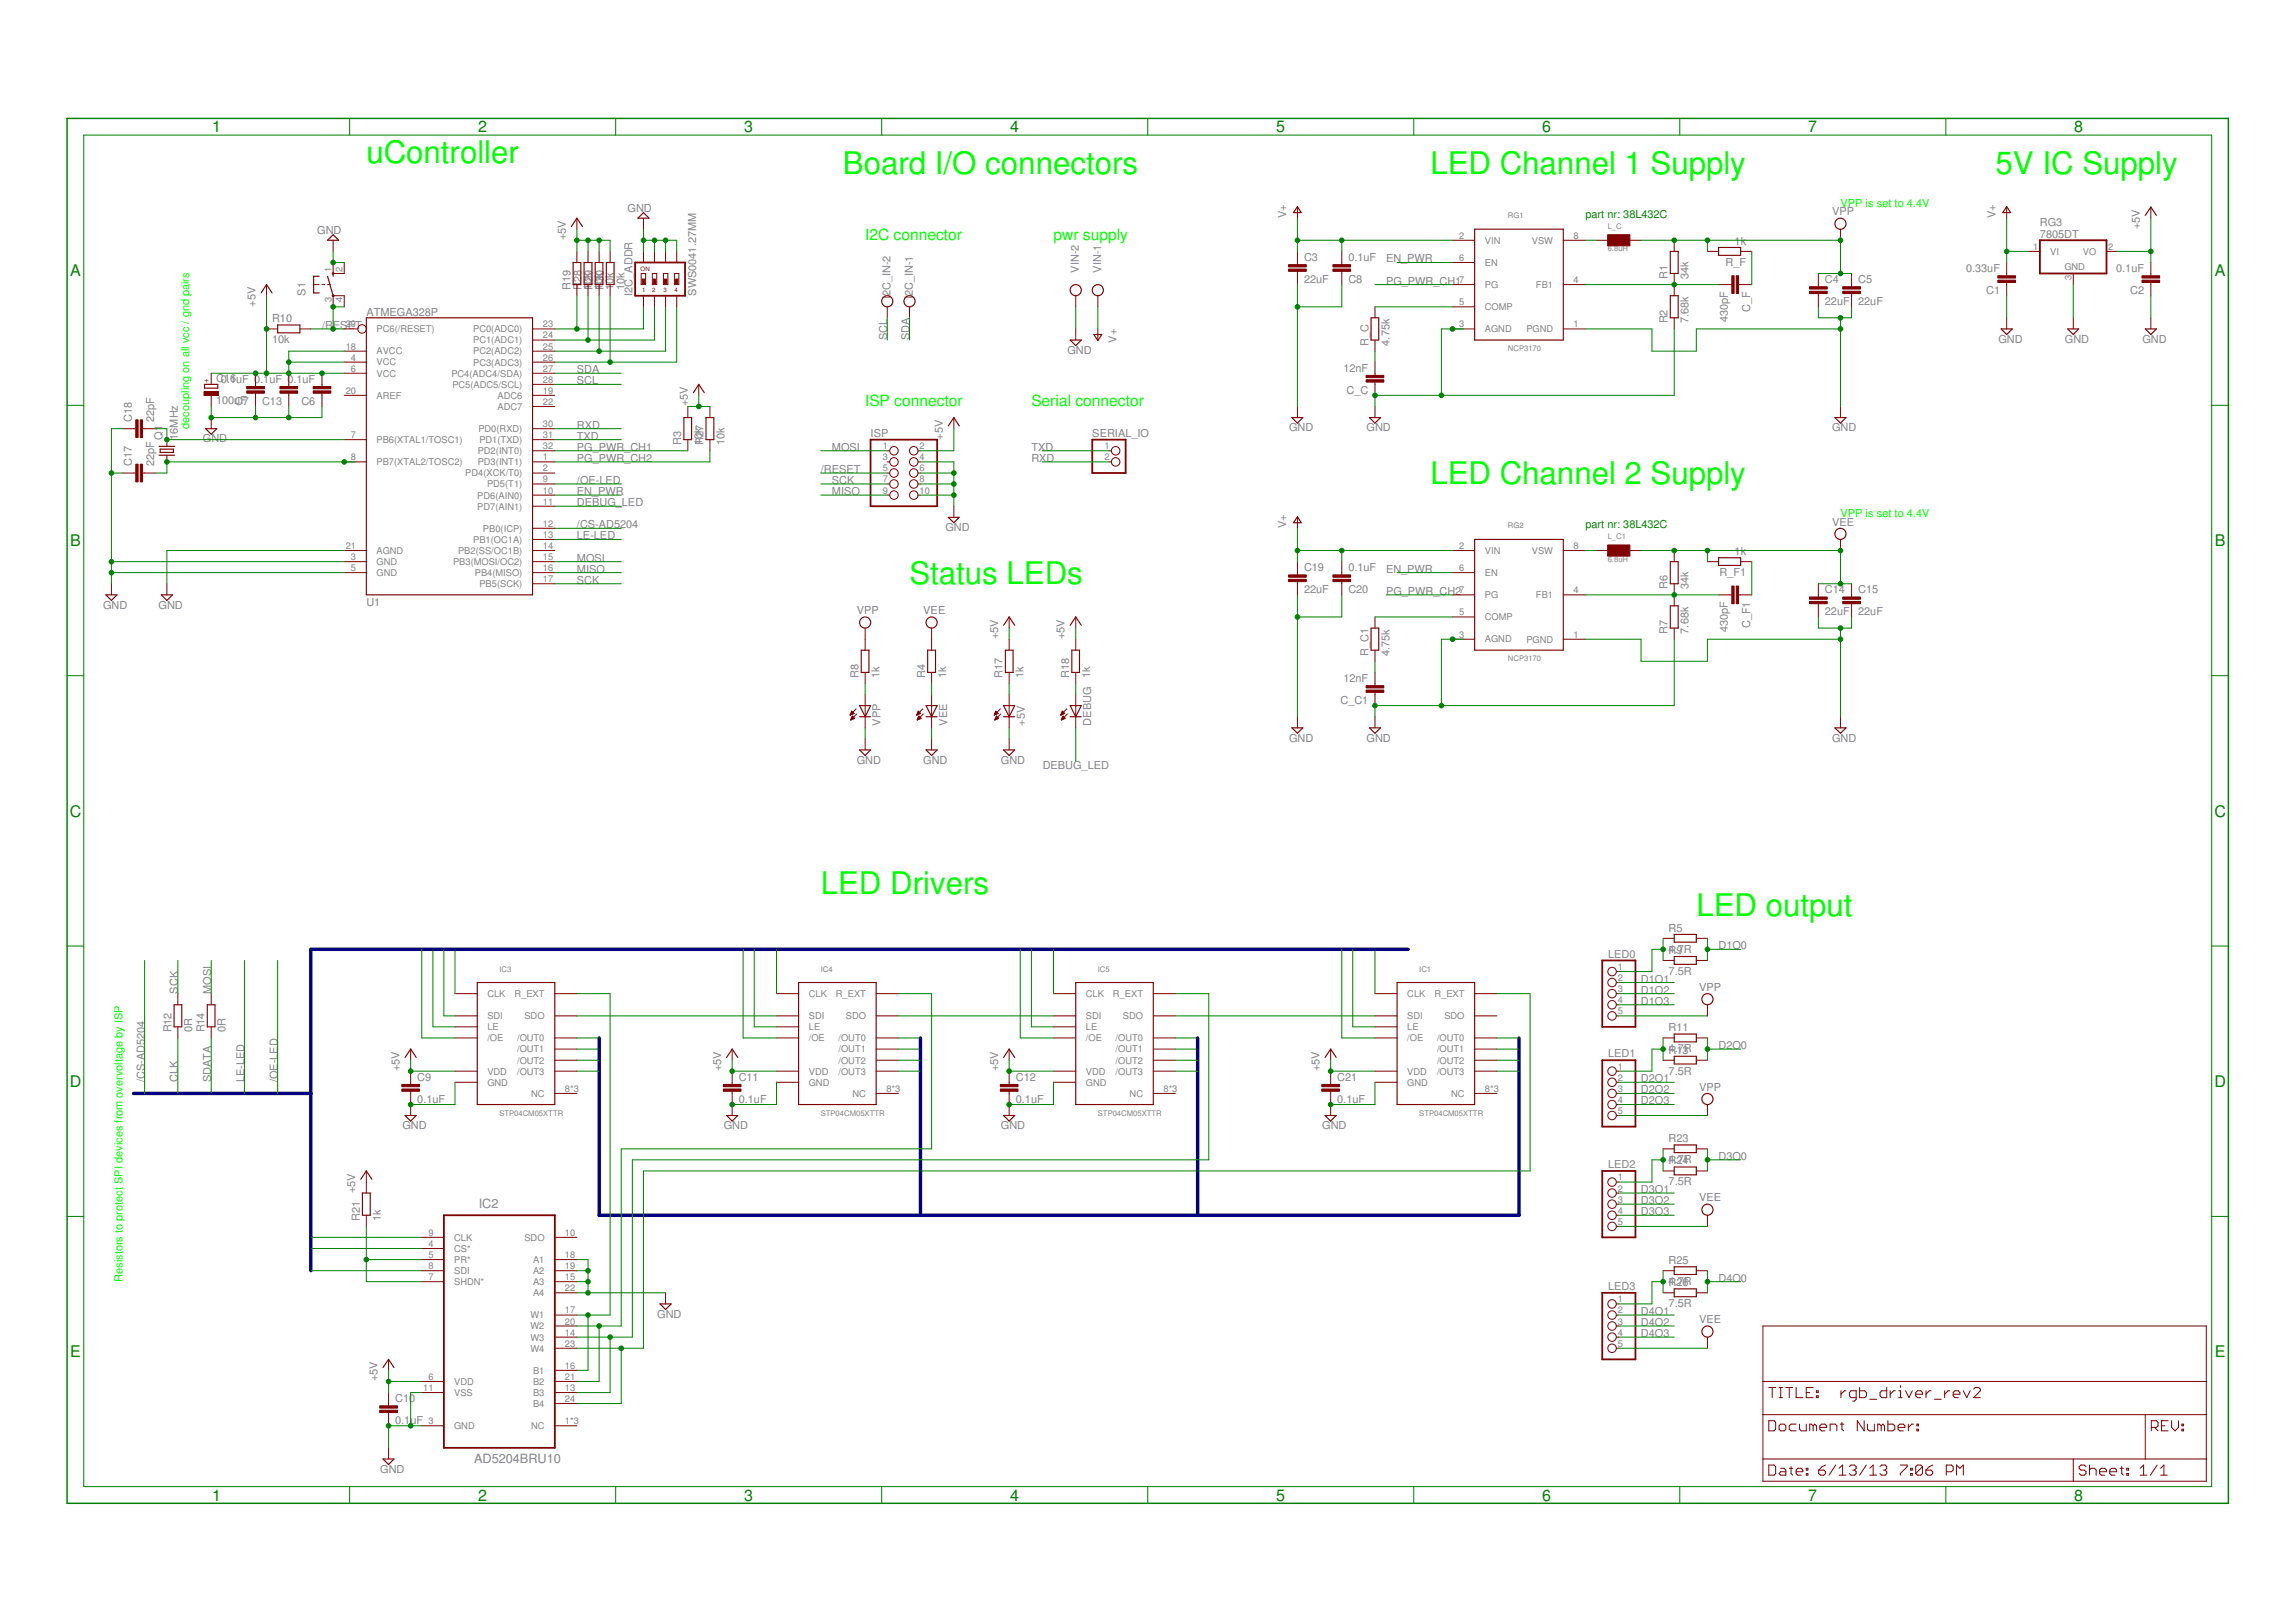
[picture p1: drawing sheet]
<svg xmlns="http://www.w3.org/2000/svg" width="297mm" height="210mm" viewBox="0 0 297 210" stroke-linecap="round" stroke-linejoin="round" font-family="sans-serif">
<defs><g id="words">
<g font-size="4" fill="#0f0">
<text x="47.4" y="21.1">uController</text>
<text x="109.1" y="22.5">Board I/O connectors</text>
<text x="185" y="22.5">LED Channel 1 Supply</text>
<text x="258.2" y="22.5">5V IC Supply</text>
<text x="185" y="62.6">LED Channel 2 Supply</text>
<text x="117.7" y="75.5">Status LEDs</text>
<text x="106.2" y="115.7">LED Drivers</text>
<text x="219.5" y="118.6">LED output</text>
</g>
<g font-size="2.1" fill="#008000">
<text x="27.5" y="17.1">1</text>
<text x="61.9" y="17.1">2</text>
<text x="96.3" y="17.1">3</text>
<text x="130.7" y="17.1">4</text>
<text x="165.1" y="17.1">5</text>
<text x="199.5" y="17.1">6</text>
<text x="233.9" y="17.1">7</text>
<text x="268.4" y="17.1">8</text>
<text x="9.1" y="35.7">A</text>
<text x="286.5" y="35.7">A</text>
<text x="9.1" y="70.7">B</text>
<text x="286.5" y="70.7">B</text>
<text x="9" y="105.7">C</text>
<text x="286.5" y="105.7">C</text>
<text x="9" y="140.7">D</text>
<text x="286.5" y="140.7">D</text>
<text x="9.1" y="175.6">E</text>
<text x="286.5" y="175.6">E</text>
<text x="27.5" y="194.2">1</text>
<text x="61.9" y="194.2">2</text>
<text x="96.3" y="194.2">3</text>
<text x="130.7" y="194.2">4</text>
<text x="165.1" y="194.2">5</text>
<text x="199.5" y="194.2">6</text>
<text x="233.9" y="194.2">7</text>
<text x="268.4" y="194.2">8</text>
</g>
<g font-size="2" fill="#0f0">
<text x="111.9" y="31.1">I2C connector</text>
<text x="136.3" y="31.1">pwr supply</text>
<text x="111.9" y="52.6">ISP connector</text>
<text x="133.4" y="52.6">Serial connector</text>
</g>
<g font-size="1.7" fill="#808080">
<text x="61.9" y="156.3">IC2</text>
<text x="61.3" y="189.3">AD5204BRU10</text>
</g>
<g font-size="1.4" fill="#808080">
<text x="81.2" y="27.4">GND</text>
<text x="166.4" y="28.2" transform="rotate(-90 166.4 28.2)">V+</text>
<text x="237" y="27.9">VPP</text>
<text x="258.2" y="28.2" transform="rotate(-90 258.2 28.2)">V+</text>
<text x="263.9" y="29.3">RG3</text>
<text x="276.8" y="29.7" transform="rotate(-90 276.8 29.7)">+5V</text>
<text x="41" y="30.3">GND</text>
<text x="73.2" y="31.1" transform="rotate(-90 73.2 31.1)">+5V</text>
<text x="139.6" y="35.3" transform="rotate(-90 139.6 35.3)">VIN-2</text>
<text x="142.5" y="35.3" transform="rotate(-90 142.5 35.3)">VIN-1</text>
<text x="168.7" y="33.8">C3</text>
<text x="174.4" y="33.7">0.1uF</text>
<text x="179.3" y="34">EN_PWR</text>
<text x="223.2" y="34.4">R_F</text>
<text x="224.4" y="31.7">1k</text>
<text x="254.3" y="35.2">0.33uF</text>
<text x="263.9" y="30.7">7805DT</text>
<text x="273.8" y="35.2">0.1uF</text>
<text x="33.1" y="39.7" transform="rotate(-90 33.1 39.7)">+5V</text>
<text x="35.2" y="41.7">R10</text>
<text x="39.5" y="38.3" transform="rotate(-90 39.5 38.3)">S1</text>
<text x="47.4" y="40.8">ATMEGA328P</text>
<text x="73.8" y="37.5" transform="rotate(-90 73.8 37.5)">R19</text>
<text x="75.2" y="37.5" transform="rotate(-90 75.2 37.5)">R28</text>
<text x="76.5" y="37.5" transform="rotate(-90 76.5 37.5)">10k</text>
<text x="76.7" y="37.5" transform="rotate(-90 76.7 37.5)">R29</text>
<text x="77.9" y="37.5" transform="rotate(-90 77.9 37.5)">10k</text>
<text x="78.1" y="37.5" transform="rotate(-90 78.1 37.5)">R30</text>
<text x="79.4" y="37.5" transform="rotate(-90 79.4 37.5)">10k</text>
<text x="80.8" y="37.5" transform="rotate(-90 80.8 37.5)">10k</text>
<text x="81.8" y="38.3" transform="rotate(-90 81.8 38.3)">I2C_ADDR</text>
<text x="90.1" y="38.3" transform="rotate(-90 90.1 38.3)">SWS0041.27MM</text>
<text x="115.2" y="38.8" transform="rotate(-90 115.2 38.8)">I2C_IN-2</text>
<text x="118.1" y="38.8" transform="rotate(-90 118.1 38.8)">I2C_IN-1</text>
<text x="168.7" y="36.6">22uF</text>
<text x="174.4" y="36.6">C8</text>
<text x="179.3" y="36.8">PG_PWR_CH1</text>
<text x="215.7" y="41.9" transform="rotate(-90 215.7 41.9)">R2</text>
<text x="215.7" y="36.1" transform="rotate(-90 215.7 36.1)">R1</text>
<text x="218.5" y="41.9" transform="rotate(-90 218.5 41.9)">7.68k</text>
<text x="218.5" y="36.1" transform="rotate(-90 218.5 36.1)">34k</text>
<text x="223.5" y="41.7" transform="rotate(-90 223.5 41.7)">430pF</text>
<text x="226.4" y="40.4" transform="rotate(-90 226.4 40.4)">C_F</text>
<text x="236.1" y="39.5">22uF</text>
<text x="236.1" y="36.6">C4</text>
<text x="240.4" y="39.5">22uF</text>
<text x="240.4" y="36.6">C5</text>
<text x="257" y="38">C1</text>
<text x="275.6" y="38">C2</text>
<text x="35.2" y="44.4">10k</text>
<text x="41.7" y="42.6">/RESET</text>
<text x="114.8" y="44" transform="rotate(-90 114.8 44)">SCL</text>
<text x="117.7" y="44" transform="rotate(-90 117.7 44)">SDA</text>
<text x="138.1" y="45.8">GND</text>
<text x="144.5" y="44.3" transform="rotate(-90 144.5 44.3)">V+</text>
<text x="177" y="44.7" transform="rotate(-90 177 44.7)">R_C</text>
<text x="179.7" y="44.7" transform="rotate(-90 179.7 44.7)">4.75k</text>
<text x="258.5" y="44.4">GND</text>
<text x="267.1" y="44.4">GND</text>
<text x="277.2" y="44.4">GND</text>
<text x="28" y="52.3">100uF</text>
<text x="28" y="49.5">C01.1uF 0.1uF 0.1uF</text>
<text x="29.8" y="49.5">6</text>
<text x="30.4" y="52.4">C7</text>
<text x="33.9" y="52.4">C13</text>
<text x="39" y="52.4">C6</text>
<text x="74.6" y="48.3">SDA</text>
<text x="74.6" y="49.7">SCL</text>
<text x="89" y="52.6" transform="rotate(-90 89 52.6)">+5V</text>
<text x="173.8" y="48.1">12nF</text>
<text x="174.2" y="50.9">C_C</text>
<text x="17.1" y="54.6" transform="rotate(-90 17.1 54.6)">C18</text>
<text x="19.9" y="54.6" transform="rotate(-90 19.9 54.6)">22pF</text>
<text x="21" y="56.9" transform="rotate(-90 21 56.9)">Q1</text>
<text x="23" y="56.9" transform="rotate(-90 23 56.9)">16MHz</text>
<text x="26.2" y="57.3">GND</text>
<text x="74.6" y="56.9">TXD</text>
<text x="74.6" y="58.3">PG_PWR_CH1</text>
<text x="74.6" y="55.5">RXD</text>
<text x="74.6" y="59.8">PG_PWR_CH2</text>
<text x="88.1" y="57.6" transform="rotate(-90 88.1 57.6)">R3</text>
<text x="90.8" y="57.6" transform="rotate(-90 90.8 57.6)">10k</text>
<text x="91" y="57.6" transform="rotate(-90 91 57.6)">R27</text>
<text x="93.7" y="57.6" transform="rotate(-90 93.7 57.6)">10k</text>
<text x="107.6" y="58.3">MOSI</text>
<text x="112.6" y="56.5">ISP</text>
<text x="122" y="56.9" transform="rotate(-90 122 56.9)">+5V</text>
<text x="133.4" y="58.3">TXD</text>
<text x="133.4" y="59.8">RXD</text>
<text x="141.3" y="56.5">SERIAL_IO</text>
<text x="166.8" y="55.8">GND</text>
<text x="176.8" y="55.8">GND</text>
<text x="237" y="55.8">GND</text>
<text x="17.1" y="60.3" transform="rotate(-90 17.1 60.3)">C17</text>
<text x="19.9" y="60.3" transform="rotate(-90 19.9 60.3)">22pF</text>
<text x="74.6" y="65.5">DEBUG_LED</text>
<text x="74.6" y="62.6">/OE-LED</text>
<text x="74.6" y="64.1">EN_PWR</text>
<text x="106.2" y="61.2">/RESET</text>
<text x="107.6" y="62.6">SCK</text>
<text x="107.6" y="64.1">MISO</text>
<text x="74.6" y="68.4">/CS-AD5204</text>
<text x="74.6" y="69.8">LE-LED</text>
<text x="122.3" y="68.7">GND</text>
<text x="166.4" y="68.4" transform="rotate(-90 166.4 68.4)">V+</text>
<text x="224.4" y="71.8">1k</text>
<text x="237" y="68">VEE</text>
<text x="74.6" y="75.5">SCK</text>
<text x="74.6" y="72.7">MOSI</text>
<text x="74.6" y="74.1">MISO</text>
<text x="168.7" y="76.8">22uF</text>
<text x="168.7" y="73.9">C19</text>
<text x="174.4" y="73.9">0.1uF</text>
<text x="174.4" y="76.8">C20</text>
<text x="179.3" y="77">PG_PWR_CH2</text>
<text x="179.3" y="74.1">EN_PWR</text>
<text x="215.7" y="76.3" transform="rotate(-90 215.7 76.3)">R6</text>
<text x="218.5" y="76.3" transform="rotate(-90 218.5 76.3)">34k</text>
<text x="222.5" y="74.5">R_F1</text>
<text x="236.1" y="76.8">C14</text>
<text x="240.4" y="76.8">C15</text>
<text x="13.3" y="78.8">GND</text>
<text x="20.5" y="78.8">GND</text>
<text x="47.4" y="78.4">U1</text>
<text x="110.8" y="79.5">VPP</text>
<text x="119.4" y="79.5">VEE</text>
<text x="129.1" y="82.7" transform="rotate(-90 129.1 82.7)">+5V</text>
<text x="137.7" y="82.7" transform="rotate(-90 137.7 82.7)">+5V</text>
<text x="215.7" y="82" transform="rotate(-90 215.7 82)">R7</text>
<text x="218.5" y="82" transform="rotate(-90 218.5 82)">7.68k</text>
<text x="223.5" y="81.8" transform="rotate(-90 223.5 81.8)">430pF</text>
<text x="226.4" y="81.3" transform="rotate(-90 226.4 81.3)">C_F1</text>
<text x="236.1" y="79.6">22uF</text>
<text x="240.4" y="79.6">22uF</text>
<text x="111.1" y="87.7" transform="rotate(-90 111.1 87.7)">R8</text>
<text x="113.8" y="87.7" transform="rotate(-90 113.8 87.7)">1k</text>
<text x="119.7" y="87.7" transform="rotate(-90 119.7 87.7)">R4</text>
<text x="122.4" y="87.7" transform="rotate(-90 122.4 87.7)">1k</text>
<text x="129.7" y="87.7" transform="rotate(-90 129.7 87.7)">R17</text>
<text x="132.4" y="87.7" transform="rotate(-90 132.4 87.7)">1k</text>
<text x="138.3" y="87.7" transform="rotate(-90 138.3 87.7)">R18</text>
<text x="141" y="87.7" transform="rotate(-90 141 87.7)">1k</text>
<text x="173.8" y="88.2">12nF</text>
<text x="177" y="84.9" transform="rotate(-90 177 84.9)">R_C1</text>
<text x="179.7" y="84.9" transform="rotate(-90 179.7 84.9)">4.75k</text>
<text x="113.9" y="93.9" transform="rotate(-90 113.9 93.9)">VPP</text>
<text x="122.5" y="93.9" transform="rotate(-90 122.5 93.9)">VEE</text>
<text x="132.6" y="93.9" transform="rotate(-90 132.6 93.9)">+5V</text>
<text x="141.2" y="93.9" transform="rotate(-90 141.2 93.9)">DEBUG</text>
<text x="166.8" y="96">GND</text>
<text x="173.4" y="91.1">C_C1</text>
<text x="176.8" y="96">GND</text>
<text x="237" y="96">GND</text>
<text x="110.8" y="98.8">GND</text>
<text x="119.4" y="98.8">GND</text>
<text x="129.5" y="98.8">GND</text>
<text x="134.9" y="99.5">DEBUG_LED</text>
<text x="208" y="123.9">LED0</text>
<text x="215.9" y="123.3">4.7R</text>
<text x="215.9" y="120.6">R5</text>
<text x="215.9" y="123.4">R9</text>
<text x="222.3" y="122.9">D1O0</text>
<text x="23" y="128.6" transform="rotate(-90 23 128.6)">SCK</text>
<text x="27.3" y="128.6" transform="rotate(-90 27.3 128.6)">MOSI</text>
<text x="212.3" y="127.2">D1O1</text>
<text x="212.3" y="128.6">D1O2</text>
<text x="212.3" y="130">D1O3</text>
<text x="215.9" y="126.2">7.5R</text>
<text x="219.8" y="128.2">VPP</text>
<text x="22.2" y="133.6" transform="rotate(-90 22.2 133.6)">R12</text>
<text x="24.9" y="133.6" transform="rotate(-90 24.9 133.6)">0R</text>
<text x="26.5" y="133.6" transform="rotate(-90 26.5 133.6)">R14</text>
<text x="29.2" y="133.6" transform="rotate(-90 29.2 133.6)">0R</text>
<text x="208" y="136.8">LED1</text>
<text x="215.9" y="136.2">4.7R</text>
<text x="215.9" y="133.5">R11</text>
<text x="215.9" y="136.3">R13</text>
<text x="222.3" y="135.8">D2O0</text>
<text x="18.7" y="140.1" transform="rotate(-90 18.7 140.1)">/CS-AD5204</text>
<text x="23" y="140.1" transform="rotate(-90 23 140.1)">CLK</text>
<text x="27.3" y="140.1" transform="rotate(-90 27.3 140.1)">SDATA</text>
<text x="31.6" y="140.1" transform="rotate(-90 31.6 140.1)">LE-LED</text>
<text x="35.9" y="140.1" transform="rotate(-90 35.9 140.1)">/OE-LED</text>
<text x="51.7" y="138.6" transform="rotate(-90 51.7 138.6)">+5V</text>
<text x="54" y="142.7">0.1uF</text>
<text x="54" y="139.8">C9</text>
<text x="93.3" y="138.6" transform="rotate(-90 93.3 138.6)">+5V</text>
<text x="95.6" y="142.7">0.1uF</text>
<text x="95.6" y="139.8">C11</text>
<text x="129.1" y="138.6" transform="rotate(-90 129.1 138.6)">+5V</text>
<text x="131.4" y="142.7">0.1uF</text>
<text x="131.4" y="139.8">C12</text>
<text x="170.7" y="138.6" transform="rotate(-90 170.7 138.6)">+5V</text>
<text x="173" y="142.7">0.1uF</text>
<text x="173" y="139.8">C21</text>
<text x="212.3" y="140.1">D2O1</text>
<text x="212.3" y="141.5">D2O2</text>
<text x="212.3" y="142.9">D2O3</text>
<text x="215.9" y="139.1">7.5R</text>
<text x="219.8" y="141.1">VPP</text>
<text x="52.1" y="146.2">GND</text>
<text x="93.6" y="146.2">GND</text>
<text x="129.5" y="146.2">GND</text>
<text x="171.1" y="146.2">GND</text>
<text x="215.9" y="147.8">R23</text>
<text x="46" y="154.4" transform="rotate(-90 46 154.4)">+5V</text>
<text x="208" y="151.2">LED2</text>
<text x="212.3" y="154.4">D3O1</text>
<text x="212.3" y="155.8">D3O2</text>
<text x="215.9" y="150.5">4.7R</text>
<text x="215.9" y="153.4">7.5R</text>
<text x="215.9" y="150.7">R24</text>
<text x="219.8" y="155.5">VEE</text>
<text x="222.3" y="150.1">D3O0</text>
<text x="46.5" y="158" transform="rotate(-90 46.5 158)">R21</text>
<text x="49.3" y="158" transform="rotate(-90 49.3 158)">1k</text>
<text x="212.3" y="157.3">D3O3</text>
<text x="208" y="166.9">LED3</text>
<text x="215.9" y="166.3">4.7R</text>
<text x="215.9" y="163.6">R25</text>
<text x="215.9" y="166.5">R26</text>
<text x="222.3" y="165.9">D4O0</text>
<text x="85" y="170.5">GND</text>
<text x="212.3" y="170.2">D4O1</text>
<text x="212.3" y="171.6">D4O2</text>
<text x="212.3" y="173">D4O3</text>
<text x="215.9" y="169.2">7.5R</text>
<text x="219.8" y="171.2">VEE</text>
<text x="48.8" y="178.8" transform="rotate(-90 48.8 178.8)">+5V</text>
<text x="51.1" y="184.3">0.1uF</text>
<text x="51.1" y="181.4">C10</text>
<text x="49.2" y="190.6">GND</text>
</g>
<g font-size="1.4" fill="#008000">
<text x="205.1" y="28.2">part nr: 38L432C</text>
<text x="205.1" y="68.4">part nr: 38L432C</text>
</g>
<g font-size="1.4" fill="#0f0">
<text x="238.1" y="26.8">VPP is set to 4.4V</text>
<text x="24.5" y="55.5" transform="rotate(-90 24.5 55.5)">decoupling on all vcc / gnd pairs</text>
<text x="238.1" y="66.9">VPP is set to 4.4V</text>
<text x="15.8" y="165.9" transform="rotate(-90 15.8 165.9)">Resistors to protect SPI devices from overvoltage by ISP</text>
</g>
<g font-size="1.2" fill="#808080">
<text x="42.9" y="35.2" transform="rotate(-90 42.9 35.2)">1</text>
<text x="44.3" y="35.2" transform="rotate(-90 44.3 35.2)">2</text>
<text x="188.8" y="30.9">2</text>
<text x="188.8" y="33.8">6</text>
<text x="192.1" y="31.5">VIN</text>
<text x="192.1" y="34.4">EN</text>
<text x="198.2" y="31.5">VSW</text>
<text x="203.6" y="30.9">8</text>
<text x="263" y="32.3">1</text>
<text x="265.2" y="33">VI</text>
<text x="267.1" y="35">GND</text>
<text x="269.5" y="33">VO</text>
<text x="272.7" y="32.3">2</text>
<text x="42.9" y="39.1" transform="rotate(-90 42.9 39.1)">3</text>
<text x="44.3" y="39.1" transform="rotate(-90 44.3 39.1)">4</text>
<text x="188.8" y="36.6">7</text>
<text x="188.8" y="39.5">5</text>
<text x="192.1" y="37.3">PG</text>
<text x="192.1" y="40.1">COMP</text>
<text x="198.7" y="37.3">FB1</text>
<text x="203.6" y="36.6">4</text>
<text x="268" y="36.3" transform="rotate(-90 268 36.3)">3</text>
<text x="44.7" y="45.2">18</text>
<text x="44.7" y="42.4">29</text>
<text x="45.4" y="46.7">4</text>
<text x="48.7" y="47.3">VCC</text>
<text x="48.7" y="45.9">AVCC</text>
<text x="48.7" y="43">PC6(/RESET)</text>
<text x="61.2" y="47.3">PC3(ADC3)</text>
<text x="61.2" y="45.9">PC2(ADC2)</text>
<text x="61.2" y="44.4">PC1(ADC1)</text>
<text x="61.2" y="43">PC0(ADC0)</text>
<text x="70.2" y="46.7">26</text>
<text x="70.2" y="45.2">25</text>
<text x="70.2" y="43.8">24</text>
<text x="70.2" y="42.4">23</text>
<text x="188.8" y="42.4">3</text>
<text x="192.1" y="43">AGND</text>
<text x="197.5" y="43">PGND</text>
<text x="203.6" y="42.4">1</text>
<text x="44.7" y="51">20</text>
<text x="45.4" y="48.1">6</text>
<text x="48.7" y="48.7">VCC</text>
<text x="48.7" y="51.6">AREF</text>
<text x="58.4" y="48.7">PC4(ADC4/SDA)</text>
<text x="58.5" y="50.2">PC5(ADC5/SCL)</text>
<text x="64.4" y="53">ADC7</text>
<text x="64.4" y="51.6">ADC6</text>
<text x="70.2" y="52.4">22</text>
<text x="70.2" y="51">19</text>
<text x="70.2" y="49.5">28</text>
<text x="70.2" y="48.1">27</text>
<text x="45.4" y="59.6">8</text>
<text x="45.4" y="56.7">7</text>
<text x="48.7" y="57.3">PB6(XTAL1/TOSC1)</text>
<text x="61.8" y="58.8">PD2(INT0)</text>
<text x="61.9" y="55.9">PD0(RXD)</text>
<text x="62" y="57.3">PD1(TXD)</text>
<text x="70.2" y="59.6">1</text>
<text x="70.2" y="58.1">32</text>
<text x="70.2" y="56.7">31</text>
<text x="70.2" y="55.3">30</text>
<text x="114.2" y="58.1">1</text>
<text x="114.2" y="59.6">3</text>
<text x="119" y="58.1">2</text>
<text x="119" y="59.6">4</text>
<text x="142.9" y="58.1">1</text>
<text x="142.9" y="59.6">2</text>
<text x="48.7" y="60.2">PB7(XTAL2/TOSC2)</text>
<text x="60.2" y="61.6">PD4(XCK/T0)</text>
<text x="61.7" y="65.9">PD7(AIN1)</text>
<text x="61.7" y="64.5">PD6(AIN0)</text>
<text x="61.8" y="60.2">PD3(INT1)</text>
<text x="63" y="63.1">PD5(T1)</text>
<text x="70.2" y="65.3">11</text>
<text x="70.2" y="63.9">10</text>
<text x="70.2" y="62.4">9</text>
<text x="70.2" y="61">2</text>
<text x="114.2" y="61">5</text>
<text x="114.2" y="62.4">7</text>
<text x="114.2" y="63.9">9</text>
<text x="119" y="61">6</text>
<text x="119" y="62.4">8</text>
<text x="119" y="63.9">10</text>
<text x="44.7" y="71">21</text>
<text x="48.7" y="71.7">AGND</text>
<text x="59.3" y="71.7">PB2(SS/OC1B)</text>
<text x="61.2" y="70.2">PB1(OC1A)</text>
<text x="62.5" y="68.8">PB0(ICP)</text>
<text x="70.2" y="71">14</text>
<text x="70.2" y="69.6">13</text>
<text x="70.2" y="68.2">12</text>
<text x="188.8" y="71">2</text>
<text x="192.1" y="71.7">VIN</text>
<text x="198.2" y="71.7">VSW</text>
<text x="203.6" y="71">8</text>
<text x="45.4" y="72.5">3</text>
<text x="45.4" y="73.9">5</text>
<text x="48.7" y="73.1">GND</text>
<text x="48.7" y="74.5">GND</text>
<text x="58.6" y="73.1">PB3(MOSI/OC2)</text>
<text x="61.4" y="74.5">PB4(MISO)</text>
<text x="62" y="76">PB5(SCK)</text>
<text x="70.2" y="75.3">17</text>
<text x="70.2" y="73.9">16</text>
<text x="70.2" y="72.5">15</text>
<text x="188.8" y="73.9">6</text>
<text x="188.8" y="76.8">7</text>
<text x="192.1" y="74.5">EN</text>
<text x="192.1" y="77.4">PG</text>
<text x="198.7" y="77.4">FB1</text>
<text x="203.6" y="76.8">4</text>
<text x="188.8" y="79.6">5</text>
<text x="188.8" y="82.5">3</text>
<text x="192.1" y="80.3">COMP</text>
<text x="192.1" y="83.1">AGND</text>
<text x="197.5" y="83.2">PGND</text>
<text x="203.6" y="82.5">1</text>
<text x="209.3" y="125.5">1</text>
<text x="63.1" y="129">CLK</text>
<text x="63.1" y="131.9">SDI</text>
<text x="66.6" y="129">R_EXT</text>
<text x="67.8" y="131.9">SDO</text>
<text x="104.6" y="129">CLK</text>
<text x="104.6" y="131.9">SDI</text>
<text x="108.1" y="129">R_EXT</text>
<text x="109.4" y="131.9">SDO</text>
<text x="140.5" y="129">CLK</text>
<text x="140.5" y="131.9">SDI</text>
<text x="144" y="129">R_EXT</text>
<text x="145.3" y="131.9">SDO</text>
<text x="182.1" y="129">CLK</text>
<text x="182.1" y="131.9">SDI</text>
<text x="185.6" y="129">R_EXT</text>
<text x="186.9" y="131.9">SDO</text>
<text x="209.3" y="127">2</text>
<text x="209.3" y="128.4">3</text>
<text x="209.3" y="129.8">4</text>
<text x="209.3" y="131.3">5</text>
<text x="63.1" y="134.8">/OE</text>
<text x="63.1" y="133.3">LE</text>
<text x="66.9" y="134.8">/OUT0</text>
<text x="66.9" y="136.2">/OUT1</text>
<text x="66.9" y="137.6">/OUT2</text>
<text x="104.6" y="134.8">/OE</text>
<text x="104.6" y="133.3">LE</text>
<text x="108.5" y="134.8">/OUT0</text>
<text x="108.5" y="136.2">/OUT1</text>
<text x="108.5" y="137.6">/OUT2</text>
<text x="140.5" y="134.8">/OE</text>
<text x="140.5" y="133.3">LE</text>
<text x="144.3" y="134.8">/OUT0</text>
<text x="144.3" y="136.2">/OUT1</text>
<text x="144.3" y="137.6">/OUT2</text>
<text x="182.1" y="134.8">/OE</text>
<text x="182.1" y="133.3">LE</text>
<text x="185.9" y="134.8">/OUT0</text>
<text x="185.9" y="136.2">/OUT1</text>
<text x="185.9" y="137.6">/OUT2</text>
<text x="63.1" y="140.5">GND</text>
<text x="63.1" y="139.1">VDD</text>
<text x="66.9" y="139.1">/OUT3</text>
<text x="68.7" y="141.9">NC</text>
<text x="73.1" y="141.3">8*3</text>
<text x="104.6" y="140.5">GND</text>
<text x="104.6" y="139.1">VDD</text>
<text x="108.5" y="139.1">/OUT3</text>
<text x="110.3" y="141.9">NC</text>
<text x="114.7" y="141.3">8*3</text>
<text x="140.5" y="140.5">GND</text>
<text x="140.5" y="139.1">VDD</text>
<text x="144.3" y="139.1">/OUT3</text>
<text x="146.1" y="141.9">NC</text>
<text x="150.5" y="141.3">8*3</text>
<text x="182.1" y="140.5">GND</text>
<text x="182.1" y="139.1">VDD</text>
<text x="185.9" y="139.1">/OUT3</text>
<text x="187.7" y="141.9">NC</text>
<text x="192.1" y="141.3">8*3</text>
<text x="209.3" y="138.4">1</text>
<text x="209.3" y="139.9">2</text>
<text x="209.3" y="141.3">3</text>
<text x="209.3" y="142.7">4</text>
<text x="209.3" y="144.2">5</text>
<text x="209.3" y="152.8">1</text>
<text x="209.3" y="154.2">2</text>
<text x="209.3" y="155.6">3</text>
<text x="55.4" y="159.9">9</text>
<text x="55.4" y="161.4">4</text>
<text x="58.8" y="160.6">CLK</text>
<text x="58.8" y="162">CS*</text>
<text x="67.8" y="160.6">SDO</text>
<text x="73.1" y="159.9">10</text>
<text x="209.3" y="157.1">4</text>
<text x="209.3" y="158.5">5</text>
<text x="55.4" y="162.8">5</text>
<text x="55.4" y="164.2">8</text>
<text x="55.4" y="165.7">7</text>
<text x="58.8" y="163.4">PR*</text>
<text x="58.8" y="164.9">SDI</text>
<text x="58.8" y="166.3">SHDN*</text>
<text x="69" y="163.4">A1</text>
<text x="69" y="164.9">A2</text>
<text x="69" y="166.3">A3</text>
<text x="69" y="167.7">A4</text>
<text x="73.1" y="162.8">18</text>
<text x="73.1" y="164.2">19</text>
<text x="73.1" y="165.7">15</text>
<text x="73.1" y="167.1">22</text>
<text x="68.6" y="170.6">W1</text>
<text x="68.6" y="172">W2</text>
<text x="68.6" y="173.5">W3</text>
<text x="73.1" y="170">17</text>
<text x="73.1" y="171.4">20</text>
<text x="73.1" y="172.8">14</text>
<text x="209.3" y="168.5">1</text>
<text x="209.3" y="170">2</text>
<text x="209.3" y="171.4">3</text>
<text x="209.3" y="172.8">4</text>
<text x="55.4" y="178.6">6</text>
<text x="58.8" y="179.2">VDD</text>
<text x="68.6" y="174.9">W4</text>
<text x="69" y="177.8">B1</text>
<text x="69" y="179.2">B2</text>
<text x="73.1" y="177.1">16</text>
<text x="73.1" y="178.6">21</text>
<text x="73.1" y="174.3">23</text>
<text x="209.3" y="174.3">5</text>
<text x="54.8" y="180">11</text>
<text x="55.4" y="184.3">3</text>
<text x="58.8" y="180.6">VSS</text>
<text x="58.8" y="184.9">GND</text>
<text x="68.7" y="184.9">NC</text>
<text x="69" y="180.6">B3</text>
<text x="69" y="182.1">B4</text>
<text x="73.1" y="180">13</text>
<text x="73.1" y="181.4">24</text>
<text x="73.1" y="184.3">1*3</text>
</g>
<g font-size="1" fill="#808080">
<text x="195.1" y="28.2">RG1</text>
<text x="208" y="29.7">L_C</text>
<text x="208" y="32.5">6.8uH</text>
<text x="195.1" y="45.4">NCP3170</text>
<text x="195.1" y="68.4">RG2</text>
<text x="208" y="69.8">L_C1</text>
<text x="208" y="72.7">6.8uH</text>
<text x="195.1" y="85.6">NCP3170</text>
<text x="64.6" y="125.7">IC3</text>
<text x="106.2" y="125.7">IC4</text>
<text x="142" y="125.7">IC5</text>
<text x="183.6" y="125.7">IC1</text>
<text x="64.6" y="144.4">STP04CM05XTTR</text>
<text x="106.2" y="144.4">STP04CM05XTTR</text>
<text x="142" y="144.4">STP04CM05XTTR</text>
<text x="183.6" y="144.4">STP04CM05XTTR</text>
</g>
<text font-size="1" fill="#800000" x="27" y="49.5" transform="rotate(-90 27 49.5)">+</text>
<g font-size=".8" fill="#800000">
<text x="82.9" y="35">ON</text>
<text x="83.1" y="37.8">1</text>
<text x="84.4" y="37.8">2</text>
<text x="85.8" y="37.8">3</text>
<text x="87.3" y="37.8">4</text>
</g>
</g></defs>
<g fill="none" stroke="#800000" stroke-width=".15">
<path d="M33.8 37.9l.7-1.1 .7 1.1M41.3 35.8h-.7v2.1h.7M42.4 35.8l.7 2.5M42.4 31.1l.7-.7 .7 .7zM43.1 35.4v.4M73.9 29.3l.7-1.1 .8 1.1M74.1 34h1v2.8h-1zM75.6 34h1v2.8h-1zM77 34h1v2.8h-1zM78.4 34h1v2.8h-1zM82.5 28.2l.7-.7 .8 .7zM167.9 26.7l.4 .8h-1z"/>
<path d="M190.8 29.7h11.4v14.3h-11.4zM216.1 38.3h1v2.8h-1zM216.1 32.5h1v2.9h-1zM222.3 32h2.9v1h-2.9zM259.6 26.7l.5 .8h-1zM277.5 27.9l.8-1.1 .7 1.1M20.6 57.8h2M20.6 58.9h2M20.7 58.1h1.7v.4h-1.7zM26.5 49.7h1.7v.5h-1.7zM26.6 55.5h1.4l-.7 .7zM35.9 42.1h2.9v1h-2.9z"/>
<path d="M47.4 41.1h21.5v35.9h-21.5zM88.5 54h1v2.9h-1zM89.7 50.8l.7-1.1 .7 1.1M91.3 54h1.1v2.9h-1.1zM122.7 55.1l.7-1.1 .7 1.1M138.5 44h1.4l-.7 .7zM141.5 43.3h1l-.5 .8zM167.1 54h1.5l-.7 .8zM177.2 54h1.4l-.7 .8zM177.4 41.1h1v2.9h-1zM237.4 54h1.4l-.7 .8zM258.9 42.6h1.4l-.7 .7z"/>
<path d="M267.5 42.6h1.4l-.7 .7zM277.5 42.6h1.5l-.7 .7zM13.7 77h1.4l-.7 .7zM20.9 77h1.4l-.7 .7zM122.7 67h1.4l-.7 .6zM167.9 66.9l.4 .7h-1zM190.8 69.8h11.4v14.3h-11.4zM216.1 72.7h1v2.8h-1zM216.1 78.4h1v2.9h-1zM222.3 72.2h2.9v1h-2.9zM111.2 92.8h1.4M111.2 91.3h1.4l-.7 1.5z"/>
<path d="M111.2 97h1.4l-.7 .8zM111.4 84.1h1v2.9h-1zM119.8 92.8h1.4M119.8 91.3h1.4l-.7 1.5zM119.8 97h1.4l-.7 .8zM120 84.1h1v2.9h-1zM129.8 91.3h1.5l-.7 1.5zM129.8 92.8h1.5M129.8 80.9l.8-1.1 .7 1.1M129.8 97h1.5l-.7 .8zM130.1 84.1h1v2.9h-1zM138.5 92.8h1.4"/>
<path d="M138.5 91.3h1.4l-.7 1.5zM138.5 80.9l.7-1.1 .7 1.1M138.7 84.1h1v2.9h-1zM167.1 94.2h1.5l-.7 .7zM177.2 94.2h1.4l-.7 .7zM177.4 81.3h1v2.8h-1zM237.4 94.2h1.4l-.7 .7zM22.5 130h1v2.9h-1zM26.8 130h1v2.9h-1zM52.4 136.8l.7-1 .7 1M61.7 127.1h10.1v15.8h-10.1zM94 136.8l.7-1 .7 1"/>
<path d="M103.3 127.1h10v15.8h-10zM129.8 136.8l.8-1 .7 1M139.2 127.1h10v15.8h-10zM171.4 136.8l.7-1 .8 1M180.7 127.1h10.1v15.8h-10.1zM216.6 120.9h2.9v1h-2.9zM216.6 123.8h2.9v1h-2.9zM216.6 133.8h2.9v1h-2.9zM216.6 136.7h2.9v1h-2.9zM46.7 152.6l.7-1.1 .7 1.1M46.9 154.4h1v2.9h-1zM52.4 144.4h1.4l-.7 .7z"/>
<path d="M94 144.4h1.4l-.7 .7zM129.8 144.4h1.5l-.7 .7zM171.4 144.4h1.5l-.8 .7zM216.6 148.2h2.9v1h-2.9zM216.6 151h2.9v1h-2.9zM49.6 177l.7-1.1 .7 1.1M85.4 168.7h1.4l-.7 .8zM216.6 163.9h2.9v1h-2.9zM216.6 166.8h2.9v1h-2.9zM49.6 188.8h1.4l-.7 .7z"/>
<circle cx="114.8" cy="39" r=".72"/>
<circle cx="117.7" cy="39" r=".72"/>
<circle cx="139.2" cy="37.5" r=".72"/>
<circle cx="142" cy="37.5" r=".72"/>
<circle cx="238.1" cy="29" r=".72"/>
<circle cx="238.1" cy="69.1" r=".72"/>
<circle cx="111.9" cy="80.6" r=".72"/>
<circle cx="120.5" cy="80.6" r=".72"/>
<circle cx="220.9" cy="129.3" r=".72"/>
<circle cx="220.9" cy="156.5" r=".72"/>
<circle cx="220.9" cy="142.2" r=".72"/>
<circle cx="220.9" cy="172.3" r=".72"/>
</g>
<g fill="none" stroke="#800000" stroke-width=".13">
<path d="M34.5 36.8v1.5M40.6 36.8h.7M41.7 36.8h.3M42.4 36.8h.3M43.1 34v1.4h1.4v-1.4M43.1 39.7v-1.4h1.4v1.4M43.1 31.1v1.4M74.6 28.2v1.5M74.6 32.5v1.5M74.6 36.8v1.5M76.1 32.5v1.5M76.1 36.8v1.5"/>
<path d="M77.5 32.5v1.5M77.5 36.8v1.5M78.9 32.5v1.5M78.9 36.8v1.5M83 35.4h.5v1.4h-.5zM83.2 28.2v1.5M83.2 32.5v1.5M83.2 38.3v1.4M84.4 35.4h.6v1.4h-.6zM84.7 32.5v1.5M84.7 38.3v1.4M85.8 35.4h.6v1.4h-.6z"/>
<path d="M86.1 32.5v1.5M86.1 38.3v1.4M87.2 35.4h.6v1.4h-.6zM87.5 32.5v1.5M87.5 38.3v1.4M114.8 39.7v1.4M117.7 39.7v1.4M139.2 38.3v1.4M142 38.3v1.4M167.9 26.8v1.4M167.9 32.5v1.7M167.9 35.1v1.7"/>
<path d="M173.6 32.5v1.7M173.6 35.1v1.7M177.9 39.7v1.4M187.9 36.8h2.9M187.9 31.1h2.9M187.9 34h2.9M187.9 39.7h2.9M202.2 36.8h2.9M202.2 31.1h2.9M206.6 31.1h1.4M210.9 31.1h1.4M216.6 31.1v1.4"/>
<path d="M216.6 35.4v2.9M220.9 32.5h1.4M222.3 36.8h1.7M224.9 36.8h1.7M225.2 32.5h1.4M235.2 35.4v1.7M235.2 38v1.7M238.1 29.7v1.4M239.5 35.4v1.7M239.5 38v1.7M259.6 26.8v1.4M259.6 34v1.7"/>
<path d="M259.6 36.6v1.7M262.5 32.5h1.4M268.2 35.4v1.4M272.5 32.5h1.5M278.3 26.8v1.4M278.3 34v1.7M278.3 36.6v1.7M15.9 55.5h1.7M18.4 55.5h1.8M21.6 56.9v.9M21.6 58.9v.9M27.3 48.3v1.4"/>
<path d="M27.3 51.2v1.4M27.3 54v1.5M33.1 48.3v1.7M33.1 50.9v1.7M34.5 42.6h1.4M37.4 48.3v1.7M37.4 50.9v1.7M38.8 42.6h1.4M41.7 48.3v1.7M41.7 50.9v1.7M44.5 59.8h2.9M44.5 56.9h2.9"/>
<path d="M44.5 46.9h2.9M44.5 48.3h2.9M44.5 51.2h2.9M44.5 45.4h2.9M44.5 42.6h1.8M68.9 59.8h2.9M68.9 56.9h2.9M68.9 46.9h2.9M68.9 48.3h2.9M68.9 51.2h2.9M68.9 45.4h2.9M68.9 58.3h2.9"/>
<path d="M68.9 55.5h2.9M68.9 52.6h2.9M68.9 49.7h2.9M68.9 44h2.9M68.9 42.6h2.9M89 52.6v1.4M89 56.9v1.4M90.4 49.7v1.5M91.8 52.6v1.4M91.8 56.9v1.4M114.8 59.8h.3M114.8 58.3h.3"/>
<path d="M118.8 59.8h.3M118.8 58.3h.3M123.4 54v1.5M139.2 42.6v1.4M142 42.6v1.4M143.5 59.8h.3M143.5 58.3h.3M167.9 52.6v1.4M177.9 44v1.4M177.9 46.9v1.7M177.9 49.4v1.8M177.9 52.6v1.4"/>
<path d="M187.9 42.6h2.9M202.2 42.6h2.9M216.6 41.1v1.5M238.1 52.6v1.4M259.6 41.1v1.5M268.2 41.1v1.5M278.3 41.1v1.5M14.4 75.5v1.5M15.9 61.2h1.7M18.4 61.2h1.8M21.6 75.5v1.5M44.5 72.7h2.9"/>
<path d="M44.5 74.1h2.9M44.5 71.2h2.9M68.9 75.5h2.9M68.9 72.7h2.9M68.9 74.1h2.9M68.9 71.2h2.9M68.9 69.8h2.9M68.9 68.4h2.9M68.9 65.5h2.9M68.9 64.1h2.9M68.9 62.6h2.9M68.9 61.2h2.9"/>
<path d="M114.8 64.1h.3M114.8 62.6h.3M114.8 61.2h.3M118.8 64.1h.3M118.8 62.6h.3M118.8 61.2h.3M123.4 65.5v1.5M130.6 79.8v1.5M139.2 79.8v1.5M167.9 67v1.4M167.9 72.7v1.7M167.9 75.2v1.8"/>
<path d="M173.6 72.7v1.7M173.6 75.2v1.8M177.9 79.8v1.5M187.9 74.1h2.9M187.9 71.2h2.9M187.9 77h2.9M187.9 79.8h2.9M202.2 71.2h2.9M202.2 77h2.9M206.6 71.2h1.4M210.9 71.2h1.4M216.6 71.2v1.5"/>
<path d="M216.6 75.5v2.9M220.9 72.7h1.4M222.3 77h1.7M224.9 77h1.7M225.2 72.7h1.4M235.2 75.5v1.8M235.2 78.1v1.7M238.1 69.8v1.4M239.5 75.5v1.8M239.5 78.1v1.7M110 92.5h.1M110 92.4h.2"/>
<path d="M110 92.4h.4M110.1 93.1h.1M110.1 92.3h.4M110.1 92.3h.3M110.1 93.1h.2M110.1 92.2h.3M110.1 93h.3M110.2 92.2h.1M110.2 93h.4M110.2 92.1h.1M110.2 92.9h.3M110.2 92.9h.2"/>
<path d="M110.2 92l-.2 .5M110.2 92l.3 .3-.5 .2M110.2 92.8h.2M110.2 92.8h.1M110.3 92.7h.1M110.6 93l-.3-.3-.3 .5M110.6 93l-.6 .2M110.8 91.7l-.8 .8M110.8 92.4l-.8 .8M111.9 81.3v2.8M111.9 87v1.5M111.9 89.9v4.3"/>
<path d="M111.9 95.6v1.4M118.6 92.5h.1M118.6 92.4h.3M118.7 92.4h.3M118.7 92.3h.4M118.7 93.1h.1M118.7 92.3h.3M118.7 93.1h.2M118.7 92.2h.3M118.7 93h.3M118.7 92.2h.2M118.7 93h.4"/>
<path d="M118.8 92.1h.1M118.8 92.9h.3M118.8 92l-.2 .5M118.8 92l.3 .3-.5 .2M118.8 92.8h.2M118.9 92.8h.1M118.9 92.7h.1M118.9 92.7l.3 .3-.5 .2zM119.4 91.7l-.8 .8M119.4 92.4l-.7 .8M120.5 81.3v2.8M120.5 87v1.5"/>
<path d="M120.5 89.9v4.3M120.5 95.6v1.4M128.6 92.5h.1M128.7 92.5h.1M128.7 92.4h.2M128.7 92.4h.3M128.7 92.3h.4M128.7 93.1h.1M128.7 93.1h.2M128.8 92.2h.2M128.8 93h.3M128.8 93h.4"/>
<path d="M128.8 92.1h.1M128.8 92.9h.3M128.8 92l-.2 .5M128.8 92l.3 .3-.5 .2M128.9 92.8h.1M128.9 92.7l.3 .3-.5 .2zM128.9 92.7h.1M129.4 91.7l-.8 .8M129.5 92.4l-.8 .8M130.6 82.7v1.4M130.6 87v1.5M130.6 89.9v4.3"/>
<path d="M130.6 95.6v1.4M137.2 92.5h.1M137.2 92.5h.2M137.3 92.4h.2M137.3 92.4h.3M137.3 92.3h.4M137.3 93.1h.1M137.4 92.3h.3M137.4 93.1h.1M137.4 92.2h.2M137.4 93h.3M137.4 93h.4"/>
<path d="M137.4 92.1h.1M137.4 92.9h.4M137.4 92.9h.3M137.4 92l-.2 .5M137.4 92l.3 .3-.5 .2M137.5 92.8h.1M137.5 92.7h.1M137.8 93l-.3-.3-.2 .5M137.8 93l-.5 .2M138 91.7l-.8 .8M138.1 92.4l-.8 .8M139.2 82.7v1.4"/>
<path d="M139.2 87v1.5M139.2 89.9v4.3M167.9 92.8v1.4M177.9 84.1v1.5M177.9 87v1.7M177.9 89.6v1.7M177.9 92.8v1.4M187.9 82.7h2.9M202.2 82.7h2.9M216.6 81.3v1.4M238.1 92.8v1.4M23 128.6v1.4"/>
<path d="M23 132.9v1.4M27.3 128.6v1.4M27.3 132.9v1.4M53.1 135.8v1.4M53.1 138.6v1.8M58.9 134.3h2.8M58.9 128.6h2.8M58.9 132.9h2.8M58.9 138.6h2.8M58.9 131.5h2.8M71.8 134.3h2.8M71.8 128.6h2.8"/>
<path d="M71.8 135.8h2.8M71.8 137.2h2.8M71.8 138.6h2.8M71.8 131.5h2.8M94.7 135.8v1.4M94.7 138.6v1.8M100.5 134.3h2.8M100.5 128.6h2.8M100.5 132.9h2.8M100.5 138.6h2.8M100.5 131.5h2.8M113.3 134.3h2.9"/>
<path d="M113.3 128.6h2.9M113.3 135.8h2.9M113.3 137.2h2.9M113.3 138.6h2.9M113.3 131.5h2.9M130.6 135.8v1.4M130.6 138.6v1.8M136.3 134.3h2.9M136.3 128.6h2.9M136.3 132.9h2.9M136.3 138.6h2.9M136.3 131.5h2.9"/>
<path d="M149.2 134.3h2.9M149.2 128.6h2.9M149.2 135.8h2.9M149.2 137.2h2.9M149.2 138.6h2.9M149.2 131.5h2.9M172.1 135.8v1.4M172.1 138.6v1.8M177.9 134.3h2.8M177.9 128.6h2.8M177.9 132.9h2.8M177.9 138.6h2.8"/>
<path d="M177.9 131.5h2.8M190.8 134.3h2.9M190.8 128.6h2.9M190.8 135.8h2.9M190.8 137.2h2.9M190.8 138.6h2.9M190.8 131.5h2.9M209.1 128.6h.3M209.1 138.6h.3M209.1 131.5h.3M209.1 125.7h.3M209.1 127.1h.3"/>
<path d="M209.1 130h.3M215.2 134.3h1.4M215.2 137.2h1.4M215.2 121.4h1.4M215.2 124.3h1.4M219.5 134.3h1.4M219.5 137.2h1.4M219.5 121.4h1.4M219.5 124.3h1.4M220.9 130v1.5M47.4 151.5v2.9M47.4 157.3v1.4"/>
<path d="M53.1 141.2v3.2M58.9 140.1h2.8M71.8 141.5h2.8M94.7 141.2v3.2M100.5 140.1h2.8M113.3 141.5h2.9M130.6 141.2v3.2M136.3 140.1h2.9M149.2 141.5h2.9M172.1 141.2v3.2M177.9 140.1h2.8M190.8 141.5h2.9"/>
<path d="M209.1 140.1h.3M209.1 141.5h.3M209.1 142.9h.3M209.1 144.4h.3M209.1 153h.3M209.1 154.4h.3M209.1 155.8h.3M209.1 157.3h.3M209.1 158.7h.3M215.2 148.7h1.4M215.2 151.5h1.4M219.5 148.7h1.4"/>
<path d="M219.5 151.5h1.4M220.9 142.9v1.5M220.9 157.3v1.4M50.3 175.9v1.4M54.6 160.1h2.8M54.6 161.6h2.8M54.6 163h2.8M54.6 164.4h2.8M54.6 165.9h2.8M54.6 178.8h2.8M71.8 160.1h2.8M71.8 163h2.8"/>
<path d="M71.8 164.4h2.8M71.8 165.9h2.8M71.8 167.3h2.8M71.8 177.3h2.8M71.8 178.8h2.8M71.8 170.2h2.8M71.8 171.6h2.8M71.8 173h2.8M71.8 174.5h2.8M86.1 167.3v1.4M209.1 170.2h.3M209.1 171.6h.3"/>
<path d="M209.1 173h.3M209.1 174.5h.3M209.1 168.7h.3M215.2 164.4h1.4M215.2 167.3h1.4M219.5 164.4h1.4M219.5 167.3h1.4M220.9 173v1.5M228.1 178.8h57.3M228.1 171.6h57.3v20.1h-57.3zM228.8 179.6h.9M229.3 179.6v1.3"/>
<path d="M230.2 179.6h.4M230.4 179.6v1.3M231 179.6h.9M231.5 179.6v1.3M232.4 179.6v1.3h.8M234.6 179.6h-.9v1.3h.9M235 180h.2v.2h-.2zM238.2 180v.9M238.8 180h-.2l-.4 .4M240.6 179.6v1.3h.6l.3-.3v-.4l-.3-.2h-.6M244.1 179.6v1.3h-.7l-.2-.3v-.4l.2-.2h.7M244.5 180v.9"/>
<path d="M245.2 180h-.2l-.5 .4M245.6 180h.3v.9M245.9 179.3v.3M246.5 180l.5 .9 .4-.9M249.2 180v.9M249.8 180h-.2l-.4 .4M251.6 180v.9M252.2 180h-.2l-.4 .4M254 180l.4 .9 .5-.9M255.3 179.8l.2-.2h.5l.2 .2v.2l-.9 .9h.9M50.3 180.2v1.7M50.3 182.8v1.7"/>
<path d="M50.3 187.4v1.4M54.6 180.2h2.8M54.6 184.5h2.8M71.8 180.2h2.8M71.8 181.6h2.8M71.8 184.5h2.8M228.1 183.1h57.3M228.1 188.8h57.3M228.8 183.9h.7l.2 .2v.9l-.2 .2h-.7zM228.8 189.6h.7l.2 .2v.9l-.2 .2h-.7zM230.2 184.5l.2-.2h.4l.2 .2v.5l-.2 .2h-.4l-.2-.2zM230.2 180.9h.4"/>
<path d="M230.4 190h.4l.2 .2v.7h-.6l-.2-.2 .2-.2h.6M231.5 190h.4M231.7 189.8v.9l.2 .2M232.4 190.5h.8v-.3l-.2-.2h-.4l-.2 .2v.5l.2 .2h.4M232.4 184.3h-.7l-.2 .2v.5l.2 .2h.7M232.8 184.3v.7l.2 .2h.7v-.9M233.7 180.2h.4M233.7 190.7h.2v.2h-.2zM233.7 190h.2v.2h-.2zM234.6 184.5l-.3-.2h-.2v.9M234.6 184.5l.2-.2 .2 .2v.7M234.6 184.5v.7"/>
<path d="M235 180.6h.2v.3h-.2zM235.3 190.2h.6l.3 .3v.2l-.3 .2h-.4l-.2-.2zM235.4 184.7h.9v-.2l-.2-.2h-.4l-.3 .2v.5l.3 .2h.4M236.2 189.6l-.5 .2-.4 .4M236.8 185.2v-.9h.6l.2 .2v.7M237.5 189.6l-.9 1.3M237.9 190.9h.9M237.9 190l.5-.4v1.3M238.1 184.3h.4M238.3 184.1v.9l.2 .2M239.2 189.8l.3-.2h.4l.2 .2v.2l-.2 .2M239.7 190.2h.2"/>
<path d="M239.9 190.2l.2 .3v.2l-.2 .2h-.4l-.3-.2M240.1 180.9h-.6l-.2-.3v-.4l.2-.2h.6v1.1l-.2 .2h-.2M241.2 183.9v1.3l-.9-1.3v1.3M241.4 189.6l-.8 1.3M241.6 184.3v.7l.2 .2h.7v-.9M241.9 190.9h.9M241.9 190l.4-.4v1.3M241.9 181.1h.9M243.2 189.8l.2-.2h.5l.2 .2v.2l-.2 .2M243.4 184.5l-.3-.2h-.2v.9M243.4 184.5v.7M243.4 184.5l.2-.2 .2 .2v.7"/>
<path d="M243.6 190.2h.3M243.9 190.2l.2 .3v.2l-.2 .2h-.5l-.2-.2M244.2 183.9v1.3h.7l.2-.2v-.5l-.2-.2h-.7M245.6 184.7h.8v-.2l-.2-.2h-.4l-.2 .2v.5l.2 .2h.4M245.6 180.9h.5M245.9 189.6h.8v.2l-.8 .9v.2M246.9 184.3v.9M247.2 190.7h.2v.2h-.2zM247.2 190h.2v.2h-.2zM247.5 184.3h-.2l-.4 .4M247.8 180.4h.9v-.2l-.2-.2h-.4l-.3 .2v.4l.3 .3h.4M248 184.3h.2v.2h-.2z"/>
<path d="M248 185h.2v.2h-.2zM248.7 189.8v.9l-.2 .2h-.4l-.3-.2M248.7 189.8l-.2-.2h-.4l-.3 .2v.9M248.7 189.8l-.9 .9M249.2 190.2h.6l.2 .3v.2l-.2 .2h-.4l-.2-.2zM250 189.6l-.4 .2-.4 .4M250.3 181.1h.8M251.8 190.5h.7l.2-.3v-.4l-.2-.2h-.7v1.3M252.7 180.4h.9v-.2l-.3-.2h-.4l-.2 .2v.4l.2 .3h.4M253.1 190.9v-1.3l.5 .4 .4-.4v1.3M268.2 188.8v2.9M269.9 189.8l-.3-.2h-.4l-.2 .2v.2l.2 .2h.4l.3 .3v.2l-.3 .2h-.4l-.2-.2"/>
<path d="M270.3 190.2l.2-.2h.5l.2 .2v.7M270.3 189.6v1.3M271.6 190.5h.9v-.3l-.2-.2h-.5l-.2 .2v.5l.2 .2h.5M272.9 190.5h.9v-.3l-.2-.2h-.4l-.3 .2v.5l.3 .2h.4M274.3 190h.4M274.5 189.8v.9l.2 .2M275.1 190.7h.3v.2h-.3zM275.1 190h.3v.2h-.3zM276.9 190.9h.8M276.9 190l.4-.4v1.3M277.5 183.1v5.7M278.3 184.7h.7l.2-.2v-.4l-.2-.2h-.7v1.3"/>
<path d="M278.7 184.7l.5 .5M279.1 189.6l-.9 1.3M279.5 190.9h.9M279.5 190l.5-.4v1.3M279.6 184.5h.5M280.5 183.9h-.9v1.3h.9M280.9 183.9v.8l.5 .5 .4-.5v-.8M282.3 184.3h.2v.2h-.2zM282.3 185h.2v.2h-.2z"/>
<circle cx="46.8" cy="42.6" r=".55"/>
<circle cx="115.7" cy="59.8" r=".55"/>
<circle cx="115.7" cy="58.3" r=".55"/>
<circle cx="118.2" cy="59.8" r=".55"/>
<circle cx="118.2" cy="58.3" r=".55"/>
<circle cx="144.3" cy="58.3" r=".55"/>
<circle cx="144.3" cy="59.8" r=".55"/>
<circle cx="115.7" cy="61.2" r=".55"/>
<circle cx="115.7" cy="64.1" r=".55"/>
<circle cx="115.7" cy="62.6" r=".55"/>
<circle cx="118.2" cy="61.2" r=".55"/>
<circle cx="118.2" cy="62.6" r=".55"/>
<circle cx="118.2" cy="64.1" r=".55"/>
<circle cx="208.6" cy="125.7" r=".55"/>
<circle cx="208.6" cy="131.5" r=".55"/>
<circle cx="208.6" cy="127.1" r=".55"/>
<circle cx="208.6" cy="138.6" r=".55"/>
<circle cx="208.6" cy="128.6" r=".55"/>
<circle cx="208.6" cy="130" r=".55"/>
<circle cx="208.6" cy="140.1" r=".55"/>
<circle cx="208.6" cy="158.7" r=".55"/>
<circle cx="208.6" cy="141.5" r=".55"/>
<circle cx="208.6" cy="153" r=".55"/>
<circle cx="208.6" cy="144.4" r=".55"/>
<circle cx="208.6" cy="157.3" r=".55"/>
<circle cx="208.6" cy="142.9" r=".55"/>
<circle cx="208.6" cy="154.4" r=".55"/>
<circle cx="208.6" cy="155.8" r=".55"/>
<circle cx="208.6" cy="170.2" r=".55"/>
<circle cx="208.6" cy="174.5" r=".55"/>
<circle cx="208.6" cy="171.6" r=".55"/>
<circle cx="208.6" cy="173" r=".55"/>
<circle cx="208.6" cy="168.7" r=".55"/>
</g>
<g fill="#800000" stroke="#800000" stroke-width=".13">
<path d="M52 140.9h2.3v.3h-2.3z"/>
<path d="M52 140.3h2.3v.3h-2.3z"/>
<path d="M49.1 182.5h2.3v.3h-2.3z"/>
<path d="M49.1 181.9h2.3v.3h-2.3z"/>
<path d="M93.6 140.9h2.3v.3h-2.3z"/>
<path d="M93.6 140.3h2.3v.3h-2.3z"/>
<path d="M129.4 140.9h2.3v.3h-2.3z"/>
<path d="M129.4 140.3h2.3v.3h-2.3z"/>
<path d="M36.2 50h2.3v.3h-2.3z"/>
<path d="M36.2 50.6h2.3v.3h-2.3z"/>
<path d="M26.4 50.7h1.9v.5h-1.9z"/>
<path d="M18.1 60.1h.3v2.3h-.3z"/>
<path d="M17.6 60.1h.3v2.3h-.3z"/>
<path d="M18.1 54.3h.3v2.3h-.3z"/>
<path d="M17.6 54.3h.3v2.3h-.3z"/>
<path d="M258.5 35.7h2.3v.3h-2.3z"/>
<path d="M258.5 36.3h2.3v.3h-2.3z"/>
<path d="M277.1 35.7h2.3v.3h-2.3z"/>
<path d="M277.1 36.3h2.3v.3h-2.3z"/>
<path d="M176.7 48.6h2.3v.3h-2.3z"/>
<path d="M176.7 49.1h2.3v.3h-2.3z"/>
<path d="M208 30.4h2.9v1.4h-2.9z"/>
<path d="M40.5 50h2.3v.3h-2.3z"/>
<path d="M40.5 50.6h2.3v.3h-2.3z"/>
<path d="M31.9 50h2.3v.3h-2.3z"/>
<path d="M31.9 50.6h2.3v.3h-2.3z"/>
<path d="M234.1 37.7h2.3v.3h-2.3z"/>
<path d="M234.1 37.1h2.3v.3h-2.3z"/>
<path d="M238.4 37.7h2.3v.3h-2.3z"/>
<path d="M238.4 37.1h2.3v.3h-2.3z"/>
<path d="M166.7 34.8h2.3v.3h-2.3z"/>
<path d="M166.7 34.2h2.3v.3h-2.3z"/>
<path d="M224 35.7h.3v2.3h-.3z"/>
<path d="M224.6 35.7h.3v2.3h-.3z"/>
<path d="M172.4 34.2h2.3v.3h-2.3z"/>
<path d="M172.4 34.8h2.3v.3h-2.3z"/>
<path d="M176.7 88.7h2.3v.3h-2.3z"/>
<path d="M176.7 89.3h2.3v.3h-2.3z"/>
<path d="M208 70.5h2.9v1.5h-2.9z"/>
<path d="M234.1 77.8h2.3v.3h-2.3z"/>
<path d="M234.1 77.3h2.3v.3h-2.3z"/>
<path d="M238.4 77.8h2.3v.3h-2.3z"/>
<path d="M238.4 77.3h2.3v.3h-2.3z"/>
<path d="M166.7 75h2.3v.3h-2.3z"/>
<path d="M166.7 74.4h2.3v.3h-2.3z"/>
<path d="M224 75.8h.3v2.3h-.3z"/>
<path d="M224.6 75.8h.3v2.3h-.3z"/>
<path d="M172.4 74.4h2.3v.3h-2.3z"/>
<path d="M172.4 75h2.3v.3h-2.3z"/>
<path d="M83.1 36.1h.3v.6h-.3z"/>
<path d="M84.5 36.1h.3v.6h-.3z"/>
<path d="M86 36.1h.3v.6h-.3z"/>
<path d="M87.4 36.1h.3v.6h-.3z"/>
<path d="M171 140.9h2.3v.3h-2.3z"/>
<path d="M171 140.3h2.3v.3h-2.3z"/>
</g>
<g fill="none" stroke="#800000" stroke-width=".23">
<path d="M82.2 34h6.4v4.3h-6.4zM263.9 31.1h8.6v4.3h-8.6zM112.6 56.9h8.6v8.6h-8.6zM141.3 56.9h4.3v4.3h-4.3zM207.3 124.3h4.3v8.6h-4.3zM207.3 137.2h4.3v8.6h-4.3zM57.4 157.3h14.4v30.1h-14.4zM207.3 151.5h4.3v8.6h-4.3zM207.3 167.3h4.3v8.6h-4.3z"/>
<circle cx="43.1" cy="38.3" r=".06"/>
<circle cx="43.1" cy="35.4" r=".06"/>
</g>
<path d="M77.5 134.3v23h119v-23M119.1 134.3v23M154.9 134.3v23M182.2 122.9h-142v41.5M17.3 141.5h22.9" fill="none" stroke="#000080" stroke-width=".44"/>
<path d="M8.7 15.3h279.6v179.2h-279.6z" fill="none" stroke="#008000" stroke-width=".19"/>
<g fill="none" stroke="#008000" stroke-width=".13">
<path d="M10.8 17.5h275.3v174.9h-275.3zM45.2 15.3v2.2M79.7 15.3v2.2M114.1 15.3v2.2M148.5 15.3v2.2M182.9 15.3v2.2M217.3 15.3v2.2M251.7 15.3v2.2M34.5 38.3v10M43.1 32.5v1.5h1.4M44.5 39.7h-1.4v2.9M74.6 29.7v2.8"/>
<path d="M74.6 38.3v4.3M74.6 31.1h4.3v1.4M76.1 31.1v1.4M76.1 38.3v5.7M77.5 31.1v1.4M77.5 38.3v7.1M78.9 38.3v8.6M83.2 31.1h4.3v1.4M83.2 39.7v2.9h-11.4M83.2 29.7v2.8M84.7 39.7v4.3h-12.9M84.7 31.1v1.4"/>
<path d="M86.1 39.7v5.7h-14.3M86.1 31.1v1.4M87.5 39.7v7.2h-15.7M139.2 39.7v2.9M142 39.7v2.9M167.9 31.1h20M167.9 28.2v4.3M167.9 36.8v15.8M173.6 36.8v2.9h-5.7M173.6 31.1v1.4M177.9 39.7h10M177.9 36.8h10"/>
<path d="M180.7 34h7.2M205.1 31.1h1.5M205.1 36.8h17.2M212.3 31.1h25.8v4.3M220.9 31.1v1.4M226.6 32.5v4.3M235.2 35.4h4.3M235.2 39.7v1.4h4.3v-1.4M259.6 32.5h2.9M259.6 28.2v5.8M259.6 38.3v2.8M268.2 36.8v4.3"/>
<path d="M274 32.5h4.3M278.3 28.2v5.8M278.3 38.3v2.8M8.7 52.5h2.1M15.9 55.5h-1.5v20M20.2 55.5h1.4v1.4h22.9M27.3 52.6v1.4h14.4v-1.4M27.3 48.3h17.2M33.1 52.6v1.4M37.4 46.9h7.1M37.4 52.6v1.4M40.2 42.6h4.3"/>
<path d="M44.5 45.4h-7.1v2.9M46 59.8h-24.4v1.4h-1.4M71.8 48.3h8.6M71.8 58.3h17.2M71.8 56.9h8.6M71.8 55.5h8.6M71.8 49.7h8.6M89 52.6h2.8M90.4 51.2v1.4M91.8 58.3v1.5h-20M106.2 58.3h8.6M114.8 41.1v2.9"/>
<path d="M117.7 41.1v2.9M119.1 59.8h4.3v5.7M123.4 55.5v2.8h-4.3M134.9 58.3h8.6M134.9 59.8h8.6M177.9 45.4v1.5M189.4 42.6h-2.9v8.6M205.1 42.6h8.6v2.8h5.8v-2.8h18.6M216.6 42.6v8.6h-38.7v1.4M238.1 41.1v11.5M286.1 52.5h2.2M14.4 61.2h1.5"/>
<path d="M14.4 72.7h30.1M14.4 74.1h30.1M44.5 71.2h-22.9v4.3M71.8 75.5h8.6M71.8 62.6h8.6M71.8 72.7h8.6M71.8 74.1h8.6M71.8 64.1h8.6M71.8 65.5h8.6M71.8 68.4h8.6M71.8 69.8h8.6M106.2 61.2h8.6"/>
<path d="M106.2 62.6h8.6M106.2 64.1h8.6M119.1 61.2h4.3M119.1 62.6h4.3M119.1 64.1h4.3M167.9 68.4v4.3M167.9 77v15.8M167.9 71.2h20M173.6 71.2v1.5M173.6 77v2.8h-5.7M177.9 79.8h10M179.3 77h8.6"/>
<path d="M180.7 74.1h7.2M205.1 71.2h1.5M205.1 77h17.2M212.3 71.2h25.8v4.3M220.9 71.2v1.5M226.6 72.7v4.3M235.2 75.5h4.3M235.2 79.8v1.5h4.3v-1.5M8.7 87.4h2.1M111.9 88.5v1.4M111.9 94.2v1.4M120.5 88.5v1.4"/>
<path d="M120.5 94.2v1.4M130.6 81.3v1.4M130.6 88.5v1.4M130.6 94.2v1.4M139.2 81.3v1.4M139.2 88.5v1.4M139.2 94.2v4.3M177.9 85.6v1.4M189.4 82.7h-2.9v8.6M205.1 82.7h7.2v2.9h8.6v-2.9h17.2M216.6 82.7v8.6h-38.7v1.5M238.1 81.3v11.5"/>
<path d="M286.1 87.4h2.2M8.7 122.4h2.1M18.7 124.3v17.2M23 124.3v4.3M23 134.3v7.2M27.3 124.3v4.3M27.3 134.3v7.2M31.6 124.3v17.2M35.9 124.3v17.2M53.1 137.2v1.4h5.8M54.6 122.9v11.4h4.3M56 122.9v10h2.9"/>
<path d="M57.4 122.9v8.6h1.5M58.9 122.9v5.7M74.6 131.5h25.9M74.6 138.6h2.9M74.6 128.6h4.3v41.6h-4.3M74.6 135.8h2.9M74.6 137.2h2.9M74.6 134.3h2.9M94.7 137.2v1.4h5.8M96.1 122.9v11.4h4.4M97.6 122.9v10h2.9M100.5 122.9v5.7"/>
<path d="M116.2 131.5h20.1M116.2 138.6h2.9M116.2 128.6h4.3v20.1h-40.1v22.9h-5.8M116.2 135.8h2.9M116.2 137.2h2.9M116.2 134.3h2.9M130.6 137.2v1.4h5.7M132 122.9v11.4h4.3M133.4 122.9v10h2.9M136.3 122.9v5.7M152.1 131.5h25.8M152.1 138.6h2.8"/>
<path d="M152.1 128.6h4.3v21.5h-74.6v22.9h-7.2M152.1 135.8h2.8M152.1 137.2h2.8M152.1 134.3h2.8M172.1 137.2v1.4h5.8M173.6 122.9v11.4h4.3M175 122.9v10h2.9M177.9 122.9v5.7M193.7 138.6h2.8M193.7 128.6h4.3v22.9h-114.8v23h-8.6M193.7 135.8h2.8M193.7 137.2h2.8"/>
<path d="M193.7 134.3h2.8M209.4 131.5h11.5M209.4 128.6h7.2M209.4 127.1h7.2M209.4 130h7.2M215.2 135.8h-1.5v2.8h-4.3M215.2 122.9h-1.5v2.8h-4.3M215.2 121.4v2.9M215.2 134.3v2.9M220.9 135.8h4.3M220.9 121.4v2.9M220.9 134.3v2.9"/>
<path d="M220.9 122.9h4.3M286.1 122.4h2.2M8.7 157.4h2.1M47.4 158.7v7.2h7.2M58.9 140.1v2.8h-5.8M100.5 140.1v2.8h-5.8M136.3 140.1v2.8h-5.7M177.9 140.1v2.8h-5.8M209.4 140.1h7.2M209.4 141.5h7.2M209.4 142.9h7.2M209.4 154.4h7.2"/>
<path d="M209.4 155.8h7.2M209.4 157.3h7.2M209.4 144.4h11.5M209.4 158.7h11.5M215.2 150.1h-1.5v2.9h-4.3M215.2 148.7v2.8M220.9 150.1h4.3M220.9 148.7v2.8M286.1 157.4h2.2M40.2 160.1h14.4M40.2 164.4h14.4M40.2 161.6h14.4"/>
<path d="M47.4 163h7.2M50.3 177.3v2.9M50.3 178.8h4.3M74.6 164.4h1.5M74.6 163h1.5v4.3M74.6 165.9h1.5M74.6 167.3h11.5M76.1 170.2v7.1h-1.5M77.5 171.6v7.2h-2.9M78.9 173v7.2h-4.3M80.4 174.5v7.1h-5.8M209.4 173h7.2"/>
<path d="M209.4 171.6h7.2M209.4 170.2h7.2M209.4 174.5h11.5M215.2 165.9h-1.5v2.8h-4.3M215.2 164.4v2.9M220.9 164.4v2.9M220.9 165.9h4.3M45.2 192.4v2.1M54.6 180.2h-1.5v4.3M54.6 184.5h-4.3v2.9M79.7 192.4v2.1M114.1 192.4v2.1"/>
<path d="M148.5 192.4v2.1M182.9 192.4v2.1M217.3 192.4v2.1M251.7 192.4v2.1"/>
</g>
<g fill="#008000" stroke="#008000" stroke-width=".13">
<circle cx="53.1" cy="138.6" r=".3"/>
<circle cx="94.7" cy="138.6" r=".3"/>
<circle cx="130.6" cy="138.6" r=".3"/>
<circle cx="50.3" cy="178.8" r=".3"/>
<circle cx="37.4" cy="48.3" r=".3"/>
<circle cx="37.4" cy="46.9" r=".3"/>
<circle cx="34.5" cy="42.6" r=".3"/>
<circle cx="41.7" cy="48.3" r=".3"/>
<circle cx="34.5" cy="48.3" r=".3"/>
<circle cx="33.1" cy="48.3" r=".3"/>
<circle cx="278.3" cy="32.5" r=".3"/>
<circle cx="90.4" cy="52.6" r=".3"/>
<circle cx="76.1" cy="31.1" r=".3"/>
<circle cx="77.5" cy="31.1" r=".3"/>
<circle cx="74.6" cy="31.1" r=".3"/>
<circle cx="172.1" cy="138.6" r=".3"/>
<circle cx="78.9" cy="173" r=".3"/>
<circle cx="220.9" cy="122.9" r=".3"/>
<circle cx="220.9" cy="135.8" r=".3"/>
<circle cx="220.9" cy="150.1" r=".3"/>
<circle cx="21.6" cy="56.9" r=".3"/>
<circle cx="21.6" cy="59.8" r=".3"/>
<circle cx="44.5" cy="59.8" r=".3"/>
<circle cx="43.1" cy="42.6" r=".3"/>
<circle cx="43.1" cy="39.7" r=".3"/>
<circle cx="259.6" cy="32.5" r=".3"/>
<circle cx="167.9" cy="31.1" r=".3"/>
<circle cx="173.6" cy="31.1" r=".3"/>
<circle cx="167.9" cy="71.2" r=".3"/>
<circle cx="173.6" cy="71.2" r=".3"/>
<circle cx="77.5" cy="171.6" r=".3"/>
<circle cx="76.1" cy="170.2" r=".3"/>
<circle cx="216.6" cy="36.8" r=".3"/>
<circle cx="216.6" cy="31.1" r=".3"/>
<circle cx="238.1" cy="31.1" r=".3"/>
<circle cx="238.1" cy="35.4" r=".3"/>
<circle cx="220.9" cy="31.1" r=".3"/>
<circle cx="216.6" cy="71.2" r=".3"/>
<circle cx="238.1" cy="75.5" r=".3"/>
<circle cx="220.9" cy="71.2" r=".3"/>
<circle cx="238.1" cy="71.2" r=".3"/>
<circle cx="216.6" cy="77" r=".3"/>
<circle cx="215.2" cy="122.9" r=".3"/>
<circle cx="215.2" cy="135.8" r=".3"/>
<circle cx="215.2" cy="150.1" r=".3"/>
<circle cx="215.2" cy="165.9" r=".3"/>
<circle cx="74.6" cy="42.6" r=".3"/>
<circle cx="76.1" cy="44" r=".3"/>
<circle cx="77.5" cy="45.4" r=".3"/>
<circle cx="78.9" cy="46.9" r=".3"/>
<circle cx="123.4" cy="62.6" r=".3"/>
<circle cx="123.4" cy="61.2" r=".3"/>
<circle cx="123.4" cy="64.1" r=".3"/>
<circle cx="167.9" cy="79.8" r=".3"/>
<circle cx="238.1" cy="82.7" r=".3"/>
<circle cx="238.1" cy="81.3" r=".3"/>
<circle cx="238.1" cy="42.6" r=".3"/>
<circle cx="238.1" cy="41.1" r=".3"/>
<circle cx="167.9" cy="39.7" r=".3"/>
<circle cx="76.1" cy="164.4" r=".3"/>
<circle cx="76.1" cy="165.9" r=".3"/>
<circle cx="76.1" cy="167.3" r=".3"/>
<circle cx="53.1" cy="142.9" r=".3"/>
<circle cx="94.7" cy="142.9" r=".3"/>
<circle cx="130.6" cy="142.9" r=".3"/>
<circle cx="50.3" cy="184.5" r=".3"/>
<circle cx="53.1" cy="184.5" r=".3"/>
<circle cx="14.4" cy="72.7" r=".3"/>
<circle cx="14.4" cy="74.1" r=".3"/>
<circle cx="14.4" cy="61.2" r=".3"/>
<circle cx="43.1" cy="34" r=".3"/>
<circle cx="86.1" cy="31.1" r=".3"/>
<circle cx="84.7" cy="31.1" r=".3"/>
<circle cx="83.2" cy="31.1" r=".3"/>
<circle cx="27.3" cy="54" r=".3"/>
<circle cx="33.1" cy="54" r=".3"/>
<circle cx="37.4" cy="54" r=".3"/>
<circle cx="187.9" cy="42.6" r=".3"/>
<circle cx="186.5" cy="51.2" r=".3"/>
<circle cx="177.9" cy="51.2" r=".3"/>
<circle cx="187.9" cy="82.7" r=".3"/>
<circle cx="186.5" cy="91.3" r=".3"/>
<circle cx="177.9" cy="91.3" r=".3"/>
<circle cx="172.1" cy="142.9" r=".3"/>
<circle cx="47.4" cy="163" r=".3"/>
<circle cx="80.4" cy="174.5" r=".3"/>
<circle cx="220.9" cy="165.9" r=".3"/>
</g>
<use href="#words"/>
</svg>
